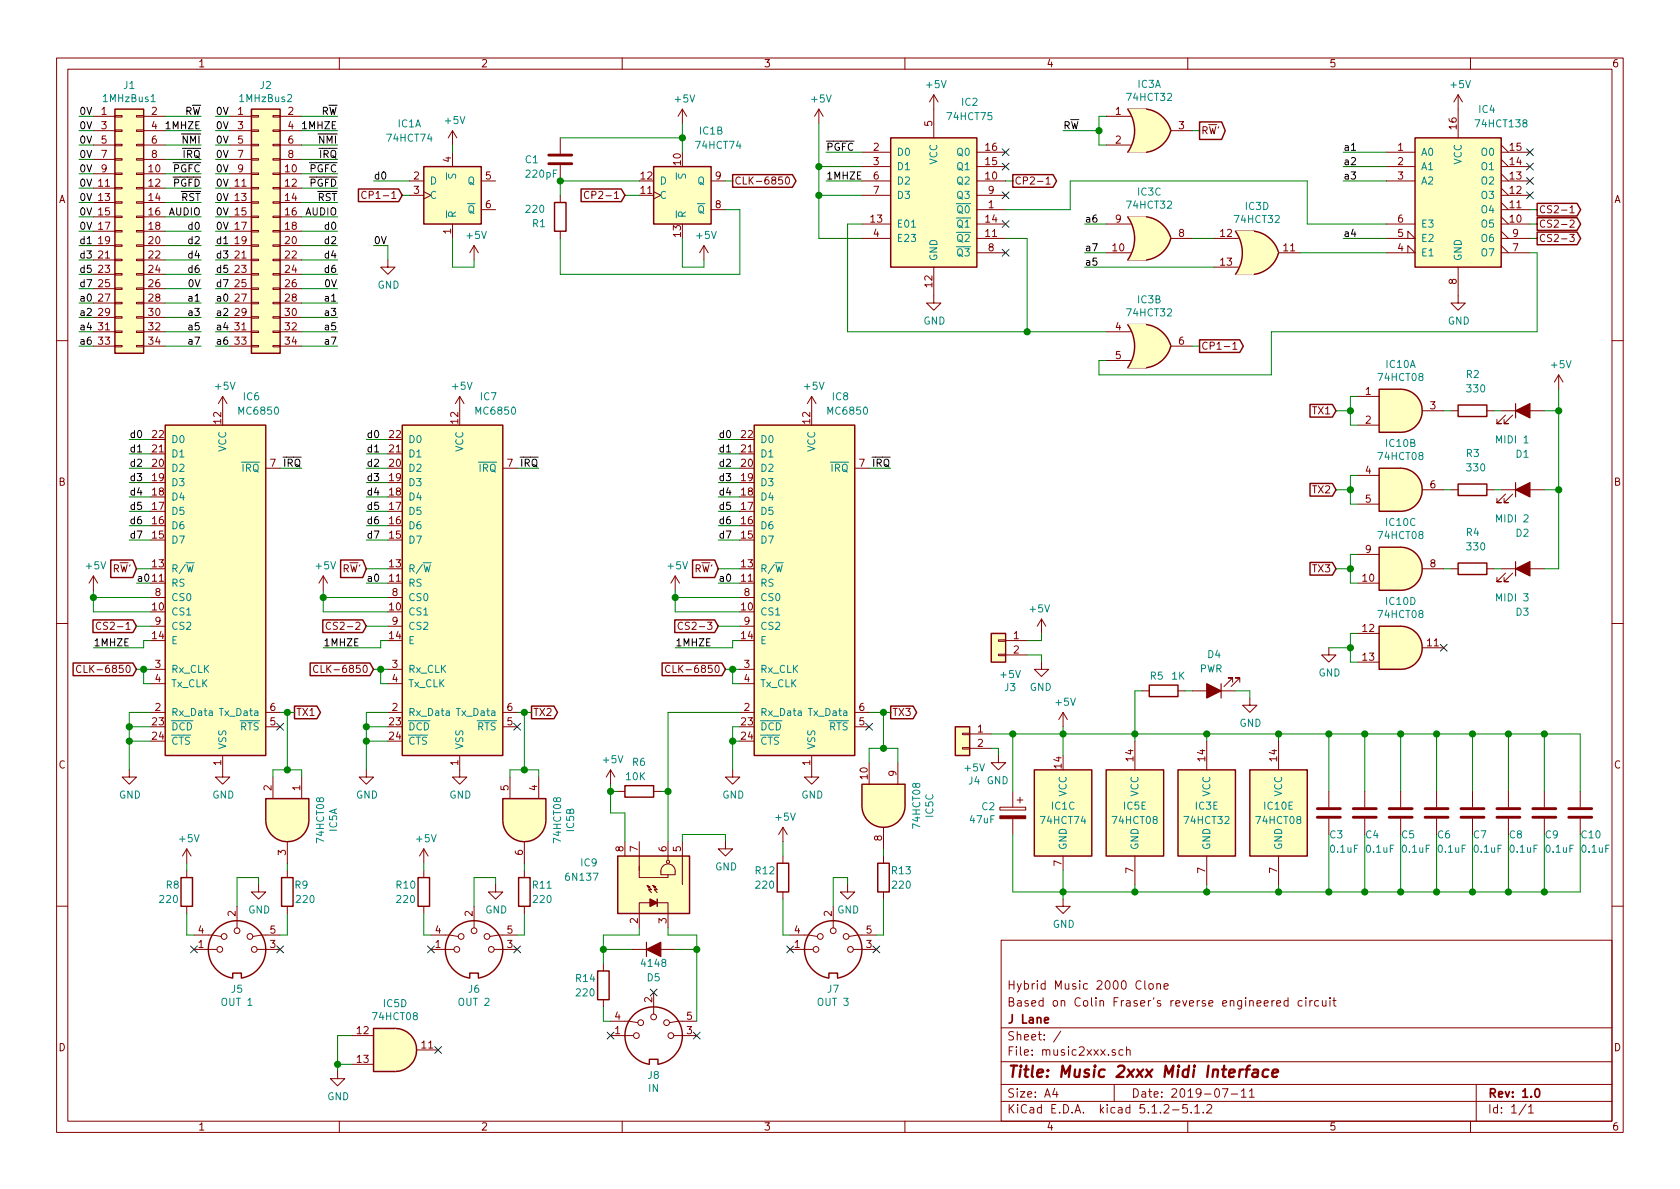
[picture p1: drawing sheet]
<svg xmlns="http://www.w3.org/2000/svg" width="297mm" height="210mm" viewBox="0 0 297 210" stroke-linecap="round" stroke-linejoin="round" font-family="sans-serif">
<defs><g id="words">
<text font-size="2.8" fill="#840000" x="178" y="190.5">Title: Music 2xxx Midi Interface</text>
<g font-size="2.1" fill="#840000">
<text x="178" y="178">Based on Colin Fraser's reverse engineered circuit</text>
<text x="178" y="175">Hybrid Music 2000 Clone</text>
<text x="178" y="184">Sheet: /</text>
<text x="178" y="181">J Lane</text>
<text x="178" y="186.7">File: music2xxx.sch</text>
<text x="178" y="196.9">KiCad E.D.A. kicad 5.1.2-5.1.2</text>
<text x="178" y="194.1">Size: A4</text>
<text x="200" y="194.1">Date: 2019-07-11</text>
<text x="263" y="194.1">Rev: 1.0</text>
<text x="263" y="196.9">Id: 1/1</text>
</g>
<g font-size="1.8" fill="#840000">
<text x="35" y="11.9">1</text>
<text x="85" y="11.9">2</text>
<text x="135" y="11.9">3</text>
<text x="185" y="11.9">4</text>
<text x="235" y="11.9">5</text>
<text x="285" y="11.9">6</text>
<text x="17.9" y="20.3">1</text>
<text x="17.9" y="22.9">3</text>
<text x="26.8" y="20.3">2</text>
<text x="26.8" y="22.9">4</text>
<text x="42.1" y="20.3">1</text>
<text x="42.1" y="22.9">3</text>
<text x="51" y="20.3">2</text>
<text x="51" y="22.9">4</text>
<text x="164.8" y="22.3" transform="rotate(-90 164.8 22.3)">5</text>
<text x="197.3" y="20.3">1</text>
<text x="208.4" y="22.9">3</text>
<text x="212.3" y="23.7">RW'</text>
<text x="257.6" y="22.8" transform="rotate(-90 257.6 22.8)">16</text>
<text x="17.9" y="25.4">5</text>
<text x="17.9" y="27.9">7</text>
<text x="26.8" y="25.4">6</text>
<text x="26.8" y="27.9">8</text>
<text x="42.1" y="25.4">5</text>
<text x="42.1" y="27.9">7</text>
<text x="51" y="25.4">6</text>
<text x="51" y="27.9">8</text>
<text x="79.8" y="28.7" transform="rotate(-90 79.8 28.7)">4</text>
<text x="120.4" y="29.2" transform="rotate(-90 120.4 29.2)">10</text>
<text x="154.5" y="26.7">2</text>
<text x="154.5" y="29.2">3</text>
<text x="174.3" y="29.2">15</text>
<text x="174.3" y="26.7">16</text>
<text x="197.3" y="25.4">2</text>
<text x="247.2" y="26.7">1</text>
<text x="247.2" y="29.2">2</text>
<text x="267" y="29.2">14</text>
<text x="267" y="26.7">15</text>
<text x="10.4" y="35.9">A</text>
<text x="17.4" y="33">11</text>
<text x="17.4" y="35.6">13</text>
<text x="17.9" y="30.5">9</text>
<text x="26.3" y="30.5">10</text>
<text x="26.3" y="33">12</text>
<text x="26.3" y="35.6">14</text>
<text x="41.6" y="33">11</text>
<text x="41.6" y="35.6">13</text>
<text x="42.1" y="30.5">9</text>
<text x="50.5" y="30.5">10</text>
<text x="50.5" y="33">12</text>
<text x="50.5" y="35.6">14</text>
<text x="65.3" y="35.2">CP1-1</text>
<text x="73.2" y="31.7">2</text>
<text x="73.2" y="34.3">3</text>
<text x="85.9" y="31.7">5</text>
<text x="104.7" y="35.2">CP2-1</text>
<text x="113.3" y="34.3">11</text>
<text x="113.3" y="31.7">12</text>
<text x="126.5" y="31.7">9</text>
<text x="129.8" y="32.6">CLK-6850</text>
<text x="154.5" y="31.7">6</text>
<text x="154.5" y="34.3">7</text>
<text x="174.3" y="31.7">10</text>
<text x="174.8" y="34.3">9</text>
<text x="179.3" y="32.6">CP2-1</text>
<text x="247.2" y="31.7">3</text>
<text x="267" y="34.3">12</text>
<text x="267" y="31.7">13</text>
<text x="285.4" y="35.9">A</text>
<text x="17.4" y="38.1">15</text>
<text x="17.4" y="40.6">17</text>
<text x="26.3" y="38.1">16</text>
<text x="26.3" y="40.6">18</text>
<text x="41.6" y="38.1">15</text>
<text x="41.6" y="40.6">17</text>
<text x="50.5" y="38.1">16</text>
<text x="50.5" y="40.6">18</text>
<text x="79.8" y="41.4" transform="rotate(-90 79.8 41.4)">1</text>
<text x="85.9" y="36.8">6</text>
<text x="120.4" y="41.9" transform="rotate(-90 120.4 41.9)">13</text>
<text x="126.5" y="36.8">8</text>
<text x="154" y="39.4">13</text>
<text x="154.5" y="41.9">4</text>
<text x="174.3" y="41.9">11</text>
<text x="174.3" y="39.4">14</text>
<text x="174.8" y="36.8">1</text>
<text x="197.3" y="39.4">9</text>
<text x="208.4" y="41.9">8</text>
<text x="215.8" y="41.9">12</text>
<text x="247.2" y="41.9">5</text>
<text x="247.2" y="39.4">6</text>
<text x="267" y="39.4">10</text>
<text x="267" y="36.8">11</text>
<text x="267.5" y="41.9">9</text>
<text x="272" y="37.7">CS2-1</text>
<text x="272" y="40.3">CS2-2</text>
<text x="17.4" y="43.2">19</text>
<text x="17.4" y="45.7">21</text>
<text x="26.3" y="43.2">20</text>
<text x="26.3" y="45.7">22</text>
<text x="41.6" y="43.2">19</text>
<text x="41.6" y="45.7">21</text>
<text x="50.5" y="43.2">20</text>
<text x="50.5" y="45.7">22</text>
<text x="174.8" y="44.4">8</text>
<text x="196.8" y="44.4">10</text>
<text x="215.8" y="47">13</text>
<text x="227" y="44.4">11</text>
<text x="247.2" y="44.4">4</text>
<text x="267.5" y="44.4">7</text>
<text x="272" y="42.8">CS2-3</text>
<text x="17.4" y="48.3">23</text>
<text x="17.4" y="50.8">25</text>
<text x="17.4" y="53.3">27</text>
<text x="26.3" y="48.3">24</text>
<text x="26.3" y="50.8">26</text>
<text x="26.3" y="53.3">28</text>
<text x="41.6" y="48.3">23</text>
<text x="41.6" y="50.8">25</text>
<text x="41.6" y="53.3">27</text>
<text x="50.5" y="48.3">24</text>
<text x="50.5" y="50.8">26</text>
<text x="50.5" y="53.3">28</text>
<text x="164.8" y="50.7" transform="rotate(-90 164.8 50.7)">12</text>
<text x="257.6" y="50.3" transform="rotate(-90 257.6 50.3)">8</text>
<text x="17.4" y="55.9">29</text>
<text x="17.4" y="58.4">31</text>
<text x="26.3" y="55.9">30</text>
<text x="26.3" y="58.4">32</text>
<text x="41.6" y="55.9">29</text>
<text x="41.6" y="58.4">31</text>
<text x="50.5" y="55.9">30</text>
<text x="50.5" y="58.4">32</text>
<text x="197.3" y="58.4">4</text>
<text x="17.4" y="61">33</text>
<text x="26.3" y="61">34</text>
<text x="41.6" y="61">33</text>
<text x="50.5" y="61">34</text>
<text x="197.3" y="63.5">5</text>
<text x="208.4" y="61">6</text>
<text x="212.3" y="61.8">CP1-1</text>
<text x="241.5" y="69.8">1</text>
<text x="27" y="77.5">22</text>
<text x="39.1" y="74.9" transform="rotate(-90 39.1 74.9)">12</text>
<text x="68.9" y="77.5">22</text>
<text x="81" y="74.9" transform="rotate(-90 81 74.9)">12</text>
<text x="131.1" y="77.5">22</text>
<text x="143.3" y="74.9" transform="rotate(-90 143.3 74.9)">12</text>
<text x="232.2" y="73.3">TX1</text>
<text x="241.5" y="74.9">2</text>
<text x="252.9" y="72.4">3</text>
<text x="27" y="82.5">20</text>
<text x="27" y="80">21</text>
<text x="47.8" y="82.5">7</text>
<text x="68.9" y="82.5">20</text>
<text x="68.9" y="80">21</text>
<text x="89.7" y="82.5">7</text>
<text x="131.1" y="82.5">20</text>
<text x="131.1" y="80">21</text>
<text x="151.9" y="82.5">7</text>
<text x="241.5" y="83.8">4</text>
<text x="10.4" y="85.9">B</text>
<text x="27" y="87.6">18</text>
<text x="27" y="85.1">19</text>
<text x="68.9" y="87.6">18</text>
<text x="68.9" y="85.1">19</text>
<text x="131.1" y="87.6">18</text>
<text x="131.1" y="85.1">19</text>
<text x="232.2" y="87.2">TX2</text>
<text x="241.5" y="88.9">5</text>
<text x="252.9" y="86.4">6</text>
<text x="285.4" y="85.9">B</text>
<text x="27" y="95.2">15</text>
<text x="27" y="92.7">16</text>
<text x="27" y="90.2">17</text>
<text x="68.9" y="95.2">15</text>
<text x="68.9" y="92.7">16</text>
<text x="68.9" y="90.2">17</text>
<text x="131.1" y="95.2">15</text>
<text x="131.1" y="92.7">16</text>
<text x="131.1" y="90.2">17</text>
<text x="20" y="101.2">RW'</text>
<text x="27" y="100.3">13</text>
<text x="60.6" y="101.2">RW'</text>
<text x="68.9" y="100.3">13</text>
<text x="122.8" y="101.2">RW'</text>
<text x="131.1" y="100.3">13</text>
<text x="232.2" y="101.2">TX3</text>
<text x="241.5" y="97.8">9</text>
<text x="252.9" y="100.3">8</text>
<text x="27" y="107.9">10</text>
<text x="27" y="102.9">11</text>
<text x="27.5" y="105.4">8</text>
<text x="68.9" y="107.9">10</text>
<text x="68.9" y="102.9">11</text>
<text x="69.4" y="105.4">8</text>
<text x="131.1" y="107.9">10</text>
<text x="131.1" y="102.9">11</text>
<text x="131.6" y="105.4">8</text>
<text x="241" y="102.9">10</text>
<text x="18.3" y="111.4">CS2-1</text>
<text x="27" y="113">14</text>
<text x="27.5" y="110.5">9</text>
<text x="59" y="111.4">CS2-2</text>
<text x="68.9" y="113">14</text>
<text x="69.4" y="110.5">9</text>
<text x="121.2" y="111.4">CS2-3</text>
<text x="131.1" y="113">14</text>
<text x="131.6" y="110.5">9</text>
<text x="179.2" y="113">1</text>
<text x="241" y="111.8">12</text>
<text x="15.2" y="119">CLK-6850</text>
<text x="27.5" y="118.1">3</text>
<text x="57.1" y="119">CLK-6850</text>
<text x="69.4" y="118.1">3</text>
<text x="119.3" y="119">CLK-6850</text>
<text x="131.6" y="118.1">3</text>
<text x="179.2" y="115.6">2</text>
<text x="241" y="116.8">13</text>
<text x="252.4" y="114.3">11</text>
<text x="27.5" y="125.7">2</text>
<text x="27.5" y="120.6">4</text>
<text x="47.8" y="125.7">6</text>
<text x="69.4" y="125.7">2</text>
<text x="69.4" y="120.6">4</text>
<text x="89.7" y="125.7">6</text>
<text x="131.6" y="125.7">2</text>
<text x="131.6" y="120.6">4</text>
<text x="151.9" y="125.7">6</text>
<text x="27" y="128.3">23</text>
<text x="27" y="130.8">24</text>
<text x="47.8" y="128.3">5</text>
<text x="52.3" y="126.6">TX1</text>
<text x="68.9" y="128.3">23</text>
<text x="68.9" y="130.8">24</text>
<text x="89.7" y="128.3">5</text>
<text x="94.2" y="126.6">TX2</text>
<text x="131.1" y="128.3">23</text>
<text x="131.1" y="130.8">24</text>
<text x="151.9" y="128.3">5</text>
<text x="157.7" y="126.6">TX3</text>
<text x="172.9" y="129.5">1</text>
<text x="10.4" y="135.9">C</text>
<text x="39.1" y="135.4" transform="rotate(-90 39.1 135.4)">1</text>
<text x="81" y="135.4" transform="rotate(-90 81 135.4)">1</text>
<text x="143.3" y="135.4" transform="rotate(-90 143.3 135.4)">1</text>
<text x="153.4" y="137.7" transform="rotate(-90 153.4 137.7)">10</text>
<text x="158.5" y="137.3" transform="rotate(-90 158.5 137.3)">9</text>
<text x="172.9" y="132.1">2</text>
<text x="187.7" y="135.8" transform="rotate(-90 187.7 135.8)">14</text>
<text x="200.4" y="134.6" transform="rotate(-90 200.4 134.6)">14</text>
<text x="213.1" y="134.6" transform="rotate(-90 213.1 134.6)">14</text>
<text x="225.8" y="134.6" transform="rotate(-90 225.8 134.6)">14</text>
<text x="285.4" y="135.9">C</text>
<text x="48" y="139.8" transform="rotate(-90 48 139.8)">2</text>
<text x="53.1" y="139.8" transform="rotate(-90 53.1 139.8)">1</text>
<text x="89.9" y="139.8" transform="rotate(-90 89.9 139.8)">5</text>
<text x="95" y="139.8" transform="rotate(-90 95 139.8)">4</text>
<text x="156" y="148.7" transform="rotate(-90 156 148.7)">8</text>
<text x="50.5" y="151.2" transform="rotate(-90 50.5 151.2)">3</text>
<text x="92.5" y="151.2" transform="rotate(-90 92.5 151.2)">6</text>
<text x="110.2" y="150.6" transform="rotate(-90 110.2 150.6)">8</text>
<text x="112.8" y="150.6" transform="rotate(-90 112.8 150.6)">7</text>
<text x="117.9" y="150.6" transform="rotate(-90 117.9 150.6)">6</text>
<text x="120.4" y="150.6" transform="rotate(-90 120.4 150.6)">5</text>
<text x="187.7" y="153.1" transform="rotate(-90 187.7 153.1)">7</text>
<text x="200.4" y="154.4" transform="rotate(-90 200.4 154.4)">7</text>
<text x="213.1" y="154.4" transform="rotate(-90 213.1 154.4)">7</text>
<text x="225.8" y="154.4" transform="rotate(-90 225.8 154.4)">7</text>
<text x="35.1" y="167.6">1</text>
<text x="35.1" y="165.1">4</text>
<text x="41.7" y="162" transform="rotate(-90 41.7 162)">2</text>
<text x="47.8" y="167.6">3</text>
<text x="47.8" y="165.1">5</text>
<text x="77" y="167.6">1</text>
<text x="77" y="165.1">4</text>
<text x="83.6" y="162" transform="rotate(-90 83.6 162)">2</text>
<text x="89.7" y="167.6">3</text>
<text x="89.7" y="165.1">5</text>
<text x="112.8" y="163.3" transform="rotate(-90 112.8 163.3)">2</text>
<text x="117.9" y="163.3" transform="rotate(-90 117.9 163.3)">3</text>
<text x="140.5" y="167.6">1</text>
<text x="140.5" y="165.1">4</text>
<text x="147.1" y="162" transform="rotate(-90 147.1 162)">2</text>
<text x="153.2" y="167.6">3</text>
<text x="153.2" y="165.1">5</text>
<text x="115.3" y="177.3" transform="rotate(-90 115.3 177.3)">2</text>
<text x="10.4" y="185.9">D</text>
<text x="63.2" y="182.9">12</text>
<text x="74.6" y="185.4">11</text>
<text x="108.7" y="182.9">1</text>
<text x="108.7" y="180.3">4</text>
<text x="121.4" y="182.9">3</text>
<text x="121.4" y="180.3">5</text>
<text x="285.4" y="185.9">D</text>
<text x="63.2" y="188">13</text>
<text x="35" y="199.9">1</text>
<text x="85" y="199.9">2</text>
<text x="135" y="199.9">3</text>
<text x="185" y="199.9">4</text>
<text x="235" y="199.9">5</text>
<text x="285" y="199.9">6</text>
</g>
<g font-size="1.8" fill="#008484">
<text x="21.9" y="15.7">J1</text>
<text x="46" y="15.7">J2</text>
<text x="163.9" y="15.6">+5V</text>
<text x="199.4" y="17.9">74HCT32</text>
<text x="201.2" y="15.5">IC3A</text>
<text x="256.6" y="15.6">+5V</text>
<text x="18.4" y="18.1">1MHzBus1</text>
<text x="42.5" y="18.1">1MHzBus2</text>
<text x="70.4" y="22.5">IC1A</text>
<text x="78.8" y="21.9">+5V</text>
<text x="119.4" y="18.1">+5V</text>
<text x="123.7" y="23.8">IC1B</text>
<text x="143.6" y="18.1">+5V</text>
<text x="167.7" y="21.3">74HCT75</text>
<text x="170.1" y="18.7">IC2</text>
<text x="261.2" y="22.5">74HCT138</text>
<text x="261.5" y="20">IC4</text>
<text x="68.6" y="25.1">74HCT74</text>
<text x="92.9" y="28.9">C1</text>
<text x="123.2" y="26.3">74HCT74</text>
<text x="158.5" y="27.6">D0</text>
<text x="165.7" y="29.1" transform="rotate(-90 165.7 29.1)">VCC</text>
<text x="169.3" y="27.6">Q0</text>
<text x="251.2" y="27.6">A0</text>
<text x="258.4" y="29.1" transform="rotate(-90 258.4 29.1)">VCC</text>
<text x="262.1" y="27.6">O0</text>
<text x="75.9" y="32.6">D</text>
<text x="75.9" y="35.2">C</text>
<text x="80.6" y="31.6" transform="rotate(-90 80.6 31.6)">S</text>
<text x="82.7" y="32.6">Q</text>
<text x="93.2" y="31.4">220pF</text>
<text x="116.6" y="35.2">C</text>
<text x="116.6" y="32.6">D</text>
<text x="121.3" y="31.6" transform="rotate(-90 121.3 31.6)">S</text>
<text x="123.3" y="32.6">Q</text>
<text x="158.5" y="30.1">D1</text>
<text x="158.5" y="32.6">D2</text>
<text x="158.5" y="35.2">D3</text>
<text x="169.3" y="32.6">Q2</text>
<text x="169.3" y="30.1">Q1</text>
<text x="169.3" y="35.2">Q3</text>
<text x="201.2" y="34.6">IC3C</text>
<text x="251.2" y="30.1">A1</text>
<text x="251.2" y="32.6">A2</text>
<text x="262.1" y="35.2">O3</text>
<text x="262.1" y="32.6">O2</text>
<text x="262.1" y="30.1">O1</text>
<text x="80.6" y="38.6" transform="rotate(-90 80.6 38.6)">R</text>
<text x="82.7" y="37.7">Q</text>
<text x="93.1" y="37.6">220</text>
<text x="94.2" y="40.2">R1</text>
<text x="121.3" y="38.6" transform="rotate(-90 121.3 38.6)">R</text>
<text x="123.3" y="37.7">Q</text>
<text x="158.5" y="40.3">E01</text>
<text x="169.3" y="37.7">Q0</text>
<text x="169.3" y="40.3">Q1</text>
<text x="199.4" y="36.9">74HCT32</text>
<text x="218.5" y="39.4">74HCT32</text>
<text x="220.2" y="37.1">IC3D</text>
<text x="251.2" y="40.3">E3</text>
<text x="262.1" y="40.3">O5</text>
<text x="262.1" y="37.7">O4</text>
<text x="82.6" y="42.3">+5V</text>
<text x="123.2" y="42.3">+5V</text>
<text x="158.5" y="42.8">E23</text>
<text x="165.7" y="46.2" transform="rotate(-90 165.7 46.2)">GND</text>
<text x="169.3" y="42.8">Q2</text>
<text x="169.3" y="45.3">Q3</text>
<text x="251.2" y="45.3">E1</text>
<text x="251.2" y="42.8">E2</text>
<text x="258.4" y="46.2" transform="rotate(-90 258.4 46.2)">GND</text>
<text x="262.1" y="45.3">O7</text>
<text x="262.1" y="42.8">O6</text>
<text x="66.8" y="51">GND</text>
<text x="201.2" y="53.6">IC3B</text>
<text x="163.3" y="57.4">GND</text>
<text x="199.4" y="56">74HCT32</text>
<text x="256" y="57.4">GND</text>
<text x="245.2" y="65.1">IC10A</text>
<text x="274.4" y="65.1">+5V</text>
<text x="38.2" y="68.9">+5V</text>
<text x="43.1" y="70.8">IC6</text>
<text x="80.1" y="68.9">+5V</text>
<text x="85" y="70.8">IC7</text>
<text x="142.3" y="68.9">+5V</text>
<text x="147.2" y="70.8">IC8</text>
<text x="243.9" y="67.4">74HCT08</text>
<text x="259.3" y="66.8">R2</text>
<text x="259.5" y="69.4">330</text>
<text x="42.4" y="73.3">MC6850</text>
<text x="84.3" y="73.3">MC6850</text>
<text x="146.5" y="73.3">MC6850</text>
<text x="30.2" y="83.4">D2</text>
<text x="30.2" y="80.9">D1</text>
<text x="30.2" y="78.4">D0</text>
<text x="40" y="79.9" transform="rotate(-90 40 79.9)">VCC</text>
<text x="42.8" y="83.4">IRQ</text>
<text x="72.1" y="83.4">D2</text>
<text x="72.1" y="80.9">D1</text>
<text x="72.1" y="78.4">D0</text>
<text x="81.9" y="79.9" transform="rotate(-90 81.9 79.9)">VCC</text>
<text x="84.7" y="83.4">IRQ</text>
<text x="134.4" y="83.4">D2</text>
<text x="134.4" y="80.9">D1</text>
<text x="134.4" y="78.4">D0</text>
<text x="144.1" y="79.9" transform="rotate(-90 144.1 79.9)">VCC</text>
<text x="147" y="83.4">IRQ</text>
<text x="243.9" y="81.4">74HCT08</text>
<text x="245.2" y="79">IC10B</text>
<text x="259.3" y="80.8">R3</text>
<text x="259.5" y="83.4">330</text>
<text x="264.8" y="78.4">MIDI 1</text>
<text x="268.1" y="80.9">D1</text>
<text x="30.2" y="88.5">D4</text>
<text x="30.2" y="86">D3</text>
<text x="72.1" y="88.5">D4</text>
<text x="72.1" y="86">D3</text>
<text x="134.4" y="88.5">D4</text>
<text x="134.4" y="86">D3</text>
<text x="30.2" y="93.6">D6</text>
<text x="30.2" y="91.1">D5</text>
<text x="72.1" y="93.6">D6</text>
<text x="72.1" y="91.1">D5</text>
<text x="134.4" y="93.6">D6</text>
<text x="134.4" y="91.1">D5</text>
<text x="243.9" y="95.3">74HCT08</text>
<text x="245.2" y="93">IC10C</text>
<text x="259.3" y="94.8">R4</text>
<text x="264.8" y="92.4">MIDI 2</text>
<text x="268.1" y="94.9">D2</text>
<text x="15.3" y="100.7">+5V</text>
<text x="30.2" y="101.2">R/W</text>
<text x="30.2" y="96.1">D7</text>
<text x="55.9" y="100.7">+5V</text>
<text x="72.1" y="101.2">R/W</text>
<text x="72.1" y="96.1">D7</text>
<text x="118.2" y="100.7">+5V</text>
<text x="134.4" y="101.2">R/W</text>
<text x="134.4" y="96.1">D7</text>
<text x="259.5" y="97.3">330</text>
<text x="30.2" y="103.8">RS</text>
<text x="30.2" y="106.3">CS0</text>
<text x="72.1" y="103.8">RS</text>
<text x="72.1" y="106.3">CS0</text>
<text x="134.4" y="103.8">RS</text>
<text x="134.4" y="106.3">CS0</text>
<text x="245.2" y="107">IC10D</text>
<text x="264.8" y="106.3">MIDI 3</text>
<text x="30.2" y="108.8">CS1</text>
<text x="30.2" y="113.9">E</text>
<text x="30.2" y="111.4">CS2</text>
<text x="72.1" y="108.8">CS1</text>
<text x="72.1" y="113.9">E</text>
<text x="72.1" y="111.4">CS2</text>
<text x="134.4" y="108.8">CS1</text>
<text x="134.4" y="113.9">E</text>
<text x="134.4" y="111.4">CS2</text>
<text x="182.2" y="108.3">+5V</text>
<text x="243.9" y="109.3">74HCT08</text>
<text x="268.1" y="108.9">D3</text>
<text x="30.2" y="119">Rx_CLK</text>
<text x="72.1" y="119">Rx_CLK</text>
<text x="134.4" y="119">Rx_CLK</text>
<text x="177" y="119.9">+5V</text>
<text x="212.1" y="118.9">PWR</text>
<text x="213.6" y="116.4">D4</text>
<text x="233.1" y="119.6">GND</text>
<text x="30.2" y="121.5">Tx_CLK</text>
<text x="72.1" y="121.5">Tx_CLK</text>
<text x="134.4" y="121.5">Tx_CLK</text>
<text x="177.6" y="122.2">J3</text>
<text x="182.1" y="122.2">GND</text>
<text x="186.7" y="124.8">+5V</text>
<text x="203.4" y="120.2">R5</text>
<text x="207.2" y="120.2">1K</text>
<text x="30.2" y="126.6">Rx_Data</text>
<text x="30.2" y="129.2">DCD</text>
<text x="30.2" y="131.7">CTS</text>
<text x="39.1" y="126.6">Tx_Data</text>
<text x="42.4" y="129.2">RTS</text>
<text x="72.1" y="126.6">Rx_Data</text>
<text x="72.1" y="129.2">DCD</text>
<text x="72.1" y="131.7">CTS</text>
<text x="81" y="126.6">Tx_Data</text>
<text x="84.4" y="129.2">RTS</text>
<text x="134.4" y="126.6">Rx_Data</text>
<text x="134.4" y="129.2">DCD</text>
<text x="134.4" y="131.7">CTS</text>
<text x="143.2" y="126.6">Tx_Data</text>
<text x="146.6" y="129.2">RTS</text>
<text x="219.2" y="128.5">GND</text>
<text x="40" y="132.6" transform="rotate(-90 40 132.6)">VSS</text>
<text x="81.9" y="132.6" transform="rotate(-90 81.9 132.6)">VSS</text>
<text x="106.7" y="135">+5V</text>
<text x="110.7" y="138">10K</text>
<text x="111.9" y="135.4">R6</text>
<text x="144.1" y="132.6" transform="rotate(-90 144.1 132.6)">VSS</text>
<text x="170.7" y="136.4">+5V</text>
<text x="21" y="141.2">GND</text>
<text x="37.5" y="141.2">GND</text>
<text x="62.9" y="141.2">GND</text>
<text x="79.5" y="141.2">GND</text>
<text x="127.7" y="141.2">GND</text>
<text x="141.7" y="141.2">GND</text>
<text x="171.3" y="138.7">J4</text>
<text x="173.6" y="143.3">C2</text>
<text x="174.4" y="138.7">GND</text>
<text x="186" y="143.2">IC1C</text>
<text x="188.6" y="140.9" transform="rotate(-90 188.6 140.9)">VCC</text>
<text x="198.7" y="143.2">IC5E</text>
<text x="201.3" y="140.9" transform="rotate(-90 201.3 140.9)">VCC</text>
<text x="211.4" y="143.2">IC3E</text>
<text x="214" y="140.9" transform="rotate(-90 214 140.9)">VCC</text>
<text x="223.6" y="143.2">IC10E</text>
<text x="226.7" y="140.9" transform="rotate(-90 226.7 140.9)">VCC</text>
<text x="31.8" y="148.9">+5V</text>
<text x="57.3" y="148.8" transform="rotate(-90 57.3 148.8)">74HCT08</text>
<text x="59.6" y="147" transform="rotate(-90 59.6 147)">IC5A</text>
<text x="73.7" y="148.9">+5V</text>
<text x="99.2" y="148.8" transform="rotate(-90 99.2 148.8)">74HCT08</text>
<text x="101.5" y="147" transform="rotate(-90 101.5 147)">IC5B</text>
<text x="137.2" y="145.1">+5V</text>
<text x="162.7" y="146.3" transform="rotate(-90 162.7 146.3)">74HCT08</text>
<text x="165" y="144.5" transform="rotate(-90 165 144.5)">IC5C</text>
<text x="171.6" y="145.6">47uF</text>
<text x="184.2" y="145.7">74HCT74</text>
<text x="196.9" y="145.7">74HCT08</text>
<text x="209.6" y="145.7">74HCT32</text>
<text x="222.3" y="145.7">74HCT08</text>
<text x="235.2" y="148.3">C3</text>
<text x="241.5" y="148.3">C4</text>
<text x="247.9" y="148.3">C5</text>
<text x="254.2" y="148.3">C6</text>
<text x="260.6" y="148.3">C7</text>
<text x="266.9" y="148.3">C8</text>
<text x="273.3" y="148.3">C9</text>
<text x="279.7" y="148.3">C10</text>
<text x="100.3" y="155.7">6N137</text>
<text x="102.7" y="153.2">IC9</text>
<text x="126.4" y="153.9">GND</text>
<text x="133.6" y="154.6">R12</text>
<text x="157.7" y="154.6">R13</text>
<text x="188.6" y="150.4" transform="rotate(-90 188.6 150.4)">GND</text>
<text x="201.3" y="150.4" transform="rotate(-90 201.3 150.4)">GND</text>
<text x="214" y="150.4" transform="rotate(-90 214 150.4)">GND</text>
<text x="226.7" y="150.4" transform="rotate(-90 226.7 150.4)">GND</text>
<text x="235.3" y="150.8">0.1uF</text>
<text x="241.7" y="150.8">0.1uF</text>
<text x="248" y="150.8">0.1uF</text>
<text x="254.4" y="150.8">0.1uF</text>
<text x="260.7" y="150.8">0.1uF</text>
<text x="267.1" y="150.8">0.1uF</text>
<text x="273.4" y="150.8">0.1uF</text>
<text x="279.8" y="150.8">0.1uF</text>
<text x="28.3" y="159.7">220</text>
<text x="29.4" y="157.1">R8</text>
<text x="43.9" y="161.5">GND</text>
<text x="52.2" y="157.1">R9</text>
<text x="52.5" y="159.7">220</text>
<text x="70.1" y="157.1">R10</text>
<text x="70.3" y="159.7">220</text>
<text x="85.8" y="161.5">GND</text>
<text x="94.2" y="157.1">R11</text>
<text x="94.4" y="159.7">220</text>
<text x="133.8" y="157.1">220</text>
<text x="148" y="161.5">GND</text>
<text x="157.9" y="157.1">220</text>
<text x="186.1" y="164.1">GND</text>
<text x="101.9" y="173.7">R14</text>
<text x="113.6" y="171">4148</text>
<text x="114.5" y="173.5">D5</text>
<text x="39.3" y="177.9">OUT 1</text>
<text x="40.9" y="175.6">J5</text>
<text x="67.8" y="178.1">IC5D</text>
<text x="81.2" y="177.9">OUT 2</text>
<text x="82.9" y="175.6">J6</text>
<text x="102" y="176.2">220</text>
<text x="144.7" y="177.9">OUT 3</text>
<text x="146.4" y="175.6">J7</text>
<text x="66.1" y="180.4">74HCT08</text>
<text x="114.6" y="190.8">J8</text>
<text x="57.9" y="194.6">GND</text>
<text x="114.7" y="193.1">IN</text>
</g>
<g font-size="1.8" fill="#008400">
<text x="14" y="22.9">0V</text>
<text x="14" y="20.3">0V</text>
<text x="38.1" y="22.9">0V</text>
<text x="38.1" y="20.3">0V</text>
<text x="14" y="27.9">0V</text>
<text x="14" y="25.4">0V</text>
<text x="38.1" y="27.9">0V</text>
<text x="38.1" y="25.4">0V</text>
<text x="14" y="35.6">0V</text>
<text x="14" y="33">0V</text>
<text x="14" y="30.5">0V</text>
<text x="38.1" y="35.6">0V</text>
<text x="38.1" y="33">0V</text>
<text x="38.1" y="30.5">0V</text>
<text x="14" y="40.6">0V</text>
<text x="14" y="38.1">0V</text>
<text x="38.1" y="40.6">0V</text>
<text x="38.1" y="38.1">0V</text>
<text x="66" y="43.2">0V</text>
</g>
<g font-size="1.8">
<text x="29.6" y="22.9">1MHZE</text>
<text x="32.6" y="20.3">RW</text>
<text x="53.7" y="22.9">1MHZE</text>
<text x="56.7" y="20.3">RW</text>
<text x="188" y="22.9">RW</text>
<text x="32.3" y="25.4">NMI</text>
<text x="32.4" y="27.9">IRQ</text>
<text x="56.4" y="25.4">NMI</text>
<text x="56.5" y="27.9">IRQ</text>
<text x="146" y="26.7">PGFC</text>
<text x="237.5" y="29.2">a2</text>
<text x="237.5" y="26.7">a1</text>
<text x="30.7" y="33">PGFD</text>
<text x="30.7" y="30.5">PGFC</text>
<text x="32" y="35.6">RST</text>
<text x="54.8" y="33">PGFD</text>
<text x="54.8" y="30.5">PGFC</text>
<text x="56.2" y="35.6">RST</text>
<text x="66" y="31.7">d0</text>
<text x="146" y="31.7">1MHZE</text>
<text x="237.5" y="31.7">a3</text>
<text x="29.9" y="38.1">AUDIO</text>
<text x="33.5" y="40.6">d0</text>
<text x="54" y="38.1">AUDIO</text>
<text x="57.6" y="40.6">d0</text>
<text x="191.8" y="39.4">a6</text>
<text x="237.5" y="41.9">a4</text>
<text x="14" y="45.7">d3</text>
<text x="14" y="43.2">d1</text>
<text x="33.5" y="45.7">d4</text>
<text x="33.5" y="43.2">d2</text>
<text x="38.1" y="45.7">d3</text>
<text x="38.1" y="43.2">d1</text>
<text x="57.6" y="45.7">d4</text>
<text x="57.6" y="43.2">d2</text>
<text x="191.8" y="44.4">a7</text>
<text x="191.8" y="47">a5</text>
<text x="14" y="53.3">a0</text>
<text x="14" y="50.8">d7</text>
<text x="14" y="48.3">d5</text>
<text x="33.4" y="50.8">0V</text>
<text x="33.5" y="48.3">d6</text>
<text x="33.6" y="53.3">a1</text>
<text x="38.1" y="53.3">a0</text>
<text x="38.1" y="50.8">d7</text>
<text x="38.1" y="48.3">d5</text>
<text x="57.5" y="50.8">0V</text>
<text x="57.6" y="48.3">d6</text>
<text x="57.7" y="53.3">a1</text>
<text x="14" y="58.4">a4</text>
<text x="14" y="55.9">a2</text>
<text x="33.6" y="58.4">a5</text>
<text x="33.6" y="55.9">a3</text>
<text x="38.1" y="58.4">a4</text>
<text x="38.1" y="55.9">a2</text>
<text x="57.7" y="58.4">a5</text>
<text x="57.7" y="55.9">a3</text>
<text x="14" y="61">a6</text>
<text x="33.6" y="61">a7</text>
<text x="38.1" y="61">a6</text>
<text x="57.7" y="61">a7</text>
<text x="22.9" y="77.5">d0</text>
<text x="64.8" y="77.5">d0</text>
<text x="127" y="77.5">d0</text>
<text x="22.9" y="80">d1</text>
<text x="22.9" y="82.5">d2</text>
<text x="50.2" y="82.5">IRQ</text>
<text x="64.8" y="80">d1</text>
<text x="64.8" y="82.5">d2</text>
<text x="92.1" y="82.5">IRQ</text>
<text x="127" y="80">d1</text>
<text x="127" y="82.5">d2</text>
<text x="154.3" y="82.5">IRQ</text>
<text x="22.9" y="85.1">d3</text>
<text x="22.9" y="87.6">d4</text>
<text x="64.8" y="85.1">d3</text>
<text x="64.8" y="87.6">d4</text>
<text x="127" y="85.1">d3</text>
<text x="127" y="87.6">d4</text>
<text x="22.9" y="90.2">d5</text>
<text x="22.9" y="92.7">d6</text>
<text x="22.9" y="95.2">d7</text>
<text x="64.8" y="90.2">d5</text>
<text x="64.8" y="92.7">d6</text>
<text x="64.8" y="95.2">d7</text>
<text x="127" y="90.2">d5</text>
<text x="127" y="92.7">d6</text>
<text x="127" y="95.2">d7</text>
<text x="24.1" y="102.9">a0</text>
<text x="64.8" y="102.9">a0</text>
<text x="127" y="102.9">a0</text>
<text x="16.5" y="114.3">1MHZE</text>
<text x="57.1" y="114.3">1MHZE</text>
<text x="119.4" y="114.3">1MHZE</text>
</g>
</g></defs>
<g fill="none" stroke="#840000" stroke-width=".18">
<path d="M10 10.3h277v189.9h-277zM12 12.2h273v186.1h-273zM60 10.3v1.9M110 10.3v1.9M120.6 19.3l-.7 1.3M120.6 19.3v2.5M120.6 19.3l.8 1.3M144.8 19.3l-.8 1.3M144.8 19.3v2.5M144.8 19.3l.7 1.3M160 10.3v1.9M165.1 16.8v7.6"/>
<path d="M165.1 16.8l-.8 1.2M165.1 16.8l.8 1.2M210 10.3v1.9M257.8 16.8v7.6M257.8 16.8l-.8 1.2M257.8 16.8l.8 1.2M260 10.3v1.9M16.5 20.6h3.8M16.5 30.7h3.8M16.5 33.3h3.8M16.5 35.8h3.8M16.5 38.3h3.8"/>
<path d="M16.5 23.1h3.8M16.5 25.6h3.8M16.5 28.2h3.8M20.3 38.2h1.3v.3h-1.3zM20.3 35.7h1.3v.2h-1.3zM20.3 33.1h1.3v.3h-1.3zM20.3 30.6h1.3v.3h-1.3zM20.3 28.1h1.3v.2h-1.3zM20.3 25.5h1.3v.3h-1.3zM20.3 23h1.3v.2h-1.3zM20.3 20.4h1.3v.3h-1.3zM24.1 38.2h1.3v.3h-1.3z"/>
<path d="M24.1 35.7h1.3v.2h-1.3zM24.1 33.1h1.3v.3h-1.3zM24.1 30.6h1.3v.3h-1.3zM24.1 28.1h1.3v.2h-1.3zM24.1 25.5h1.3v.3h-1.3zM24.1 23h1.3v.2h-1.3zM24.1 20.4h1.3v.3h-1.3zM25.4 20.6h3.8M25.4 30.7h3.8M25.4 33.3h3.8M25.4 35.8h3.8M25.4 38.3h3.8"/>
<path d="M25.4 23.1h3.8M25.4 25.6h3.8M25.4 28.2h3.8M40.6 20.6h3.8M40.6 30.7h3.8M40.6 33.3h3.8M40.6 35.8h3.8M40.6 38.3h3.8M40.6 23.1h3.8M40.6 25.6h3.8M40.6 28.2h3.8M44.4 38.2h1.3v.3h-1.3z"/>
<path d="M44.4 35.7h1.3v.2h-1.3zM44.4 33.1h1.3v.3h-1.3zM44.4 30.6h1.3v.3h-1.3zM44.4 28.1h1.3v.2h-1.3zM44.4 25.5h1.3v.3h-1.3zM44.4 23h1.3v.2h-1.3zM44.4 20.4h1.3v.3h-1.3zM48.3 38.2h1.2v.3h-1.2zM48.3 35.7h1.2v.2h-1.2zM48.3 33.1h1.2v.3h-1.2zM48.3 30.6h1.2v.3h-1.2zM48.3 28.1h1.2v.2h-1.2z"/>
<path d="M48.3 25.5h1.2v.3h-1.2zM48.3 23h1.2v.2h-1.2zM48.3 20.4h1.2v.3h-1.2zM49.5 20.6h3.8M49.5 30.7h3.8M49.5 33.3h3.8M49.5 35.8h3.8M49.5 38.3h3.8M49.5 23.1h3.8M49.5 25.6h3.8M49.5 28.2h3.8M64.7 34a.6 .6 0 0 0-.8 .4 .6 .6 0 0 0 .6 .7l.2-.1"/>
<path d="M72.4 32h2.5M72.4 34.5h2.5M74.9 33.9l1.3 .6-1.3 .7M80 23.1v2.5M80 26.9v2.6M80 39.6v2.6M80 23.1l-.8 1.3M80 23.1l.8 1.3M85.1 32h2.5M85.1 37.1h2.5M99.1 24.4v2.8M99.1 29.2v2.8"/>
<path d="M99.1 34.5v1.3M104.1 34a.6 .6 0 0 0-.8 .4 .6 .6 0 0 0 .6 .7l.2-.1M115.6 33.9l1.2 .6-1.2 .7M125.7 32h2.6M125.7 37.1h2.6M138.3 31.3h-.6v.6l.1-.1 .5 .1v.5l-.1 .2-.5-.2M139 31.4l.2-.1a.67 .67 0 0 1 .4 .6 .67 .67 0 0 1-.4 .7l-.3-.5zM152.4 32h5.1M152.4 34.5h5.1M152.4 39.6h5.1M152.4 29.5h5.1M152.4 26.9h5.1"/>
<path d="M172.7 32h5.1M172.7 34.5h5.1M172.7 37.1h5.1M172.7 39.6h5.1M172.7 29.5h5.1M172.7 26.9h5.1M185 31.6l.3-.3v1.3M185 32.6h.7M195.6 20.6h4.3M195.6 25.6h4.3M195.6 39.6h4.3M207 23.1h3.8"/>
<path d="M245.1 32h5.1M245.1 39.6h5.1M245.1 29.5h5.1M245.1 26.9h5.1M265.4 32h5.1M265.4 34.5h5.1M265.4 37.1h5.1M265.4 39.6h5.1M265.4 29.5h5.1M265.4 26.9h5.1M265.4 38.3l1.3 1.3M265.4 35.8l1.3 1.3"/>
<path d="M265.4 33.3l1.3 1.2M265.4 30.7l1.3 1.3M265.4 28.2l1.3 1.3M265.4 25.6l1.3 1.3M277.6 36.7l.4-.3v1.2M277.6 39l.5-.1 .2 .4-.8 .9h.8M277.6 37.6h.7M16.5 40.9h3.8M16.5 43.4h3.8M16.5 46h3.8M16.5 48.5h3.8M16.5 51h3.8"/>
<path d="M16.5 53.6h3.8M16.5 56.1h3.8M16.5 58.7h3.8M20.3 58.5h1.3v.3h-1.3zM20.3 56h1.3v.3h-1.3zM20.3 53.5h1.3v.2h-1.3zM20.3 50.9h1.3v.3h-1.3zM20.3 48.4h1.3v.2h-1.3zM20.3 45.8h1.3v.3h-1.3zM20.3 43.3h1.3v.3h-1.3zM20.3 40.8h1.3v.2h-1.3zM24.1 58.5h1.3v.3h-1.3z"/>
<path d="M24.1 56h1.3v.3h-1.3zM24.1 53.5h1.3v.2h-1.3zM24.1 50.9h1.3v.3h-1.3zM24.1 48.4h1.3v.2h-1.3zM24.1 45.8h1.3v.3h-1.3zM24.1 43.3h1.3v.3h-1.3zM24.1 40.8h1.3v.2h-1.3zM25.4 40.9h3.8M25.4 43.4h3.8M25.4 46h3.8M25.4 48.5h3.8M25.4 51h3.8"/>
<path d="M25.4 53.6h3.8M25.4 56.1h3.8M25.4 58.7h3.8M40.6 40.9h3.8M40.6 43.4h3.8M40.6 46h3.8M40.6 48.5h3.8M40.6 51h3.8M40.6 53.6h3.8M40.6 56.1h3.8M40.6 58.7h3.8M44.4 58.5h1.3v.3h-1.3z"/>
<path d="M44.4 56h1.3v.3h-1.3zM44.4 53.5h1.3v.2h-1.3zM44.4 50.9h1.3v.3h-1.3zM44.4 48.4h1.3v.2h-1.3zM44.4 45.8h1.3v.3h-1.3zM44.4 43.3h1.3v.3h-1.3zM44.4 40.8h1.3v.2h-1.3zM48.3 58.5h1.2v.3h-1.2zM48.3 56h1.2v.3h-1.2zM48.3 53.5h1.2v.2h-1.2zM48.3 50.9h1.2v.3h-1.2zM48.3 48.4h1.2v.2h-1.2z"/>
<path d="M48.3 45.8h1.2v.3h-1.2zM48.3 43.3h1.2v.3h-1.2zM48.3 40.8h1.2v.2h-1.2zM49.5 40.9h3.8M49.5 43.4h3.8M49.5 46h3.8M49.5 48.5h3.8M49.5 51h3.8M49.5 53.6h3.8M49.5 56.1h3.8M49.5 58.7h3.8M68.6 46v1.2h1.2l-1.2 1.3-1.3-1.3h1.3"/>
<path d="M83.8 43.4l-.7 1.3M83.8 43.4v2.6M83.8 43.4l.8 1.3M99.1 40.9v1.3M124.5 43.4l-.8 1.3M124.5 43.4v2.6M124.5 43.4l.7 1.3M152.4 42.2h5.1M165.1 47.2v6.4h1.3l-1.3 1.3-1.3-1.3h1.3M172.7 42.2h5.1M172.7 44.7h5.1M195.6 58.7h4.3"/>
<path d="M195.6 44.7h4.3M207 42.2h3.8M214.6 42.2h4.3M214.6 47.2h4.3M226.1 44.7h3.8M245.1 44.7h5.1l-1.3-1.3v1.3M245.1 42.2h5.1l-1.3-1.3v1.3M257.8 47.2v6.4h1.3l-1.3 1.3-1.3-1.3h1.3M265.4 42.2h5.1M265.4 44.7h5.1M265.4 43.4l1.3 1.3M265.4 40.9l1.3 1.3"/>
<path d="M277.5 41.4h.8l-.4 .5 .4 .2v.4l-.2 .2-.6-.1M10 60.2h2M16.5 61.2h3.8M20.3 61.1h1.3v.2h-1.3zM24.1 61.1h1.3v.2h-1.3zM25.4 61.2h3.8M39.4 70.1l-.8 1.3M39.4 70.1v2.5M39.4 70.1l.7 1.3M40.6 61.2h3.8M44.4 61.1h1.3v.2h-1.3zM48.3 61.1h1.2v.2h-1.2z"/>
<path d="M49.5 61.2h3.8M81.3 70.1l-.8 1.3M81.3 70.1v2.5M81.3 70.1l.7 1.3M143.5 70.1l-.8 1.3M143.5 70.1v2.5M143.5 70.1l.8 1.3M195.6 63.7h4.3M207 61.2h3.8M218 60.9l.3-.4v1.3M218 61.8h.7M240 70.1h3.8"/>
<path d="M240 75.2h3.8M251.5 72.6h3.8M256.5 72.6h1.3M262.9 72.6h1.3M265.4 72.6h7.6M266.2 73.4l-1.5 1.5h.7h-.7v-.7M267.5 73.4l-1.6 1.5h.8h-.8v-.7M275.6 66.3l-.8 1.3M275.6 66.3v2.5M275.6 66.3l.8 1.3M285 60.2h2M47 82.8h2.5"/>
<path d="M88.9 82.8h2.5M151.1 82.8h2.6M240 98h3.8M240 84.1h3.8M240 89.1h3.8M251.5 86.6h3.8M256.5 86.6h1.3M262.9 86.6h1.3M265.4 86.6h7.6M266.2 87.4l-1.5 1.5h.7h-.7v-.8M267.5 87.4l-1.6 1.5h.8h-.8v-.8M10 110.3h2"/>
<path d="M14.3 117.8a.6 .6 0 0 0-.8 .4 .6 .6 0 0 0 .6 .7l.2-.1M16.5 101.8l-.8 1.3M16.5 101.8v2.6M16.5 101.8l.8 1.3M17.8 110.2a.6 .6 0 0 0-.8 .4 .6 .6 0 0 0 .6 .7l.2-.1M26.7 118.4h2.5M26.7 105.7h2.5M26.7 110.7h2.5M56.2 117.8a.6 .6 0 0 0-.8 .4 .6 .6 0 0 0 .6 .7l.2-.1M57.1 101.8l-.7 1.3M57.1 101.8v2.6M57.1 101.8l.8 1.3"/>
<path d="M58.4 110.2a.6 .6 0 0 0-.8 .4 .6 .6 0 0 0 .6 .7l.2-.1M68.6 118.4h2.5M68.6 105.7h2.5M68.6 110.7h2.5M118.4 117.8a.6 .6 0 0 0-.8 .4 .6 .6 0 0 0 .6 .7l.2-.1M119.4 101.8l-.8 1.3M119.4 101.8v2.6M119.4 101.8l.7 1.3M120.7 110.2a.6 .6 0 0 0-.9 .4 .6 .6 0 0 0 .6 .7l.3-.1M130.8 118.4h2.5M130.8 105.7h2.5M130.8 110.7h2.5"/>
<path d="M176.5 115.7h1.3v.2h-1.3zM176.5 113.2h1.3v.2h-1.3zM177.8 113.3h3.8M177.8 115.8h3.8M184.1 117.1v1.3h-1.2l1.2 1.2 1.3-1.2h-1.3M184.1 109.5l.8 1.2M184.1 109.5v2.5M184.1 109.5l-.7 1.2M234.9 114.5v1.3h1.3l-1.3 1.3-1.2-1.3h1.2M240 103.1h3.8M240 112h3.8M240 117.1h3.8"/>
<path d="M251.5 100.6h3.8M251.5 114.5h3.8M256.5 100.6h1.3M262.9 100.6h1.3M265.4 100.6h7.6M266.2 101.3l-1.5 1.6h.7h-.7v-.8M267.5 101.3l-1.6 1.6h.8h-.8v-.8M285 110.3h2M22.9 136.1v1.3h1.2l-1.2 1.3-1.3-1.3h1.3M26.7 126h2.5M26.7 120.9h2.5M39.4 133.6v3.8h1.2l-1.2 1.3-1.3-1.3h1.3"/>
<path d="M47 126h2.5M47 128.5h2.5M48.3 137.4v3.8M53.3 137.4v3.8M64.8 136.1v1.3h1.2l-1.2 1.3-1.3-1.3h1.3M68.6 126h2.5M68.6 120.9h2.5M81.3 133.6v3.8h1.2l-1.2 1.3-1.3-1.3h1.3M88.9 126h2.5M88.9 128.5h2.5M90.2 137.4v3.8M95.2 137.4v3.8"/>
<path d="M107.9 136.1l-.7 1.3M107.9 136.1v2.6M107.9 136.1l.8 1.3M109.2 139.9h1.3M115.6 139.9h1.2M129.5 136.1v1.3h1.3l-1.3 1.3-1.2-1.3h1.2M130.8 126h2.5M130.8 120.9h2.5M143.5 133.6v3.8h1.3l-1.3 1.3-1.3-1.3h1.3M151.1 126h2.6M151.1 128.5h2.6M153.7 134.9v3.8"/>
<path d="M158.7 134.9v3.8M170.2 132.2h1.2v.3h-1.2zM170.2 129.7h1.2v.2h-1.2zM171.4 129.8h3.9M171.4 132.3h3.9M176.5 133.6v1.3h-1.2l1.2 1.2 1.3-1.2h-1.3M179.1 139.9v2.8M188 126l-.8 1.2M188 126v2.5M188 126l.7 1.2M200.7 131.1v5M201.9 122.2h1.3"/>
<path d="M208.3 122.2h1.2M210.8 122.2h7.6M213.4 131.1v5M217.9 120.6v-.7h-.7h.7l-1.5 1.5M219.2 120.6v-.7h-.8h.8l-1.5 1.5M221 123.4v1.3h1.2l-1.2 1.3-1.3-1.3h1.3M226.1 131.1v5M234.9 139.9v2.8M241.3 139.9v2.8M247.6 139.9v2.8M254 139.9v2.8M260.3 139.9v2.8"/>
<path d="M266.7 139.9v2.8M273 139.9v2.8M279.4 139.9v2.8M33 150.1v2.5M33 153.9v1.3M33 150.1l-.7 1.3M33 150.1l.8 1.3M45.7 156.5v1.2h1.3l-1.3 1.3-1.3-1.3h1.3M50.8 148.8v3.8M50.8 153.9v1.3M74.9 150.1v2.5M74.9 153.9v1.3"/>
<path d="M74.9 150.1l-.7 1.3M74.9 150.1l.8 1.3M87.6 156.5v1.2h1.3l-1.3 1.3-1.2-1.3h1.2M92.7 148.8v3.8M92.7 153.9v1.3M110.5 148.8v2.6M113 153.2v2h5.1v-.5M113 148.8v5.1M114.4 156.6l.8 .7h-.5l.5 .6M114.4 156.6l.5 .2-.2 .3zM115.4 156.6l.6 .2-.3 .3-.3-.5 .8 .7h-.5l.5 .6M117.1 153.3a1.28 1.28 0 0 1 1.4-.5 1.28 1.28 0 0 1 .9 1.2v.7h-2.6v-.8z"/>
<path d="M118.1 148.8v3.2M120.6 148.8v7.7M128.3 148.8v1.3h1.2l-1.2 1.3-1.3-1.3h1.3M138.4 146.3v2.5M138.4 151.4v1.2M138.4 157.7v1.3M138.4 146.3l-.7 1.3M138.4 146.3l.8 1.3M149.9 156.5v1.2h1.2l-1.2 1.3-1.3-1.3h1.3M156.2 146.3v3.8M156.2 151.4v1.2M156.2 157.7v1.3"/>
<path d="M176.8 142.7h4.6v.6h-4.6zM179.1 144.8v2.8M179.8 141.5h1M180.3 141v1M188 159v1.3h1.2l-1.2 1.2-1.3-1.2h1.3M188 151.4v2.5M200.7 151.4v5.1M213.4 151.4v5.1M226.1 151.4v5.1M234.9 144.8v2.8M241.3 144.8v2.8M247.6 144.8v2.8"/>
<path d="M254 144.8v2.8M260.3 144.8v2.8M266.7 144.8v2.8M273 144.8v2.8M279.4 144.8v2.8M10 160.2h2M33 160.3v1.2M34.3 165.3h3.3l1.5 .3M34.3 167.9h4.1M41.9 160.3v3.8M45.5 167.9h4M49.5 165.3h-3.3l-1.5 .3"/>
<path d="M50.8 160.3v1.2M74.9 160.3v1.2M76.2 165.3h3.3l1.5 .3M76.2 167.9h4.1M83.8 160.3v3.8M87.4 167.9h4M91.4 165.3h-3.3l-1.5 .3M92.7 160.3v1.2M106.7 170.4v1.3M106.7 176.8v1.2M111.8 167.9h7.6M113 164.1v-4.5h5.1v4.5"/>
<path d="M115.6 175.5v3.8M139.7 165.3h3.3l1.5 .3M139.7 167.9h4.1M147.3 160.3v3.8M150.9 167.9h4M154.9 165.3h-3.3l-1.5 .3M177 166.3h108v32h-108zM202.4 173.4v1.3l.2 .2M203.2 174.1l.2-.2 .4 .2v.7l-.2 .1-.4-.1zM204.5 174.1l.2-.2 .4 .1 .1 .9M204.5 173.9v1M205.8 174.4l.8-.1-.1-.3-.5-.1-.2 .2 .1 .7h.6"/>
<path d="M225.7 177.4l.7-.1v-.3l-.4-.1-.3 .2 .1 .7h.6M227.7 177l-.4-.1-.3 .3 .2 .6h.5M227.7 176.4v1.5M230.2 177l-.4-.1-.3 .3 .1 .6 .2 .1 .4-.1M230.9 176.4v.2M230.9 176.9v1M231.6 176.9v1M232 176.9l-.3 .1-.1 .2M233.1 177l-.4-.1-.3 .3 .1 .6 .2 .1 .4-.1M233.8 176.9l.1 .9 .3 .1 .2-.1M234.4 176.9v1M235.2 176.4v.2"/>
<path d="M235.2 176.9v1M235.7 176.9h.5M235.9 176.4v1.3l.3 .2M285 160.2h2M59.7 189.5v1.2h1.3l-1.3 1.3-1.3-1.3h1.3M60 198.3v1.9M62.2 183.1h3.8M62.2 188.2h3.8M73.7 185.7h3.8M107.9 180.6h3.4l1.5 .2M107.9 183.1h4.1M110 198.3v1.9"/>
<path d="M119.1 183.1h4.1M123.2 180.6h-3.3l-1.5 .2M160 198.3v1.9M177 194.8h108M177 191.8h108M177 187.8h108M177 181.8h108M186.5 192.5l-.4 1h1M186.8 193v1M187.6 182.3l-1.3 2M197 191.8v3M197.2 185.7l-.4-.1-.2 .2 .1 .2 .5 .2v.3h-.6"/>
<path d="M198.6 185.7l-.5-.1-.3 .3 .2 .6h.6M199.2 185.7l.2-.1 .4 .1v.9M199.2 185.1v1.5M207.3 196.3h1.2M209.9 195.3h-.7l-.1 .7 .2-.1 .5 .1 .2 .2-.1 .5-.2 .1-.6-.1M210 198.3v1.9M210.6 196.7v.1M211.3 195.8l.4-.5v1.5M211.3 196.8h.8M212.8 196.7v.1M213.4 195.5l.2-.2h.4l.2 .5-.9 1h.9M216.1 192.5h1l-.6 1.5"/>
<path d="M217.7 193.5h1.1M219.5 193l.4-.5v1.5M219.5 194h.8M220.9 193l.4-.5v1.5M220.9 194h.9M260 198.3v1.9M261 191.8v6.5M269.8 195.2l-1.2 2M270.3 195.8l.4-.5v1.5M270.3 196.8h.8"/>
<circle cx="118.1" cy="152.4" r=".28"/>
<circle cx="38.9" cy="167.9" r=".51"/>
<circle cx="39.6" cy="165.6" r=".51"/>
<circle cx="41.9" cy="164.6" r=".51"/>
<circle cx="44.2" cy="165.6" r=".51"/>
<circle cx="45" cy="167.9" r=".51"/>
<circle cx="80.8" cy="167.9" r=".51"/>
<circle cx="81.5" cy="165.6" r=".51"/>
<circle cx="83.8" cy="164.6" r=".51"/>
<circle cx="86.1" cy="165.6" r=".51"/>
<circle cx="86.9" cy="167.9" r=".51"/>
<circle cx="115.6" cy="179.8" r=".51"/>
<circle cx="144.3" cy="167.9" r=".51"/>
<circle cx="145" cy="165.6" r=".51"/>
<circle cx="147.3" cy="164.6" r=".51"/>
<circle cx="149.6" cy="165.6" r=".51"/>
<circle cx="150.4" cy="167.9" r=".51"/>
<circle cx="112.5" cy="183.1" r=".51"/>
<circle cx="113.3" cy="180.8" r=".51"/>
<circle cx="117.9" cy="180.8" r=".51"/>
<circle cx="118.6" cy="183.1" r=".51"/>
</g>
<path d="M184.7 180.4l.7-.1-.1-.3-.4-.1-.2 .2 .1 .7h.5M271.5 192.7l.2-.2a.81 .81 0 0 1 .6 .6 .81 .81 0 0 1-.3 .8l-.1 .1a.79 .79 0 0 1-.4-1.3z" fill="none" stroke="#840000" stroke-width=".3"/>
<path d="M220.2 189.1h.8M221 188.4l-.4 .1-.1 .2-.2 1.7M221.6 189.2h.8l-.1 1.2M222.4 189.6l-.7 .1a.4 .4 0 0 0-.3 .3 .4 .4 0 0 0 .2 .4l.7-.1M224.3 189.2a.68 .68 0 0 0-1 .3l-.1 .6 .2 .2 .2 .1 .6-.1M225 189.8l1-.2-.1-.4-.6-.1-.3 .3v.9l.2 .1 .6-.1" fill="none" stroke="#840000" stroke-width=".41"/>
<path d="M268 71.4v2.5M268 85.3v2.6M268 99.3v2.5M215.9 120.9v2.5M114.3 166.6v2.6" fill="none" stroke="#840000" stroke-width=".2"/>
<g fill="#840000" stroke="#840000" stroke-width=".2">
<path d="M213.4 120.9l2.5 1.3-2.5 1.2z"/>
<path d="M268 72.6l2.5-1.2v2.5z"/>
<path d="M114.3 167.9l2.5-1.3v2.6z"/>
<path d="M268 86.6l2.5-1.3v2.6z"/>
<path d="M268 100.6l2.5-1.3v2.5z"/>
</g>
<g fill="none" stroke="#840000" stroke-width=".25">
<path d="M20.3 19.3h5.1v43.2h-5.1zM44.4 19.3h5.1v43.2h-5.1zM202.6 19.3a5.2 5.2 0 0 1 4.4 3.8M202.6 19.3h-3.2a6.6 6.6 0 0 1 0 7.6M63.4 33.4h7.1l.6 1.1-.6 1.2h-7.1zM74.9 29.5h10.2v10.1h-10.2zM98 35.8h2.1v5.1h-2.1zM102.7 33.4h7.2l.6 1.1-.6 1.2h-7.2zM115.6 29.5h10.1v10.1h-10.1zM129.5 30.9h10.6l.6 1.1-.6 1.1h-10.6zM157.5 24.4h15.2v22.8h-15.2zM179.1 30.9h7.1l.6 1.1-.6 1.1h-7.1z"/>
<path d="M199.4 26.9h3.2M202.6 38.3a5.2 5.2 0 0 1 4.4 3.8M202.6 38.3l-3.2 .1a6.6 6.6 0 0 1 0 7.5M207 23.1a5.2 5.2 0 0 1-4.4 3.8M212.1 21.6h3.9l.6 1.5-.6 1.6h-3.9zM250.2 24.4h15.2v22.8h-15.2zM271.8 36h7l.7 1.1-.7 1.1h-7zM271.8 38.5h7l.7 1.1-.7 1.1h-7zM199.4 46h3.2M202.6 57.4a5.2 5.2 0 0 1 4.4 3.8M202.6 57.4h-3.2a6.6 6.6 0 0 1 0 7.6M207 42.2a5.2 5.2 0 0 1-4.4 3.8"/>
<path d="M218.4 40.9h3.2M218.5 40.9a6.6 6.6 0 0 1 0 7.6h3.1M221.6 40.9a5.2 5.2 0 0 1 4.5 3.8M226.1 44.7a5.2 5.2 0 0 1-4.5 3.8M271.8 41h7l.7 1.2-.7 1.1h-7zM29.2 75.2h17.8v58.4h-17.8zM71.1 75.2h17.8v58.4h-17.8zM133.3 75.2h17.8v58.4h-17.8zM199.4 65h3.2M207 61.2a5.2 5.2 0 0 1-4.4 3.8M212.1 60.1h7.1l.6 1.1-.6 1.1h-7.1zM231.6 71.5h4l.6 1.1-.6 1.2h-4z"/>
<path d="M243.8 68.8h3.8a3.8 3.8 0 0 1 3.9 3.8 3.8 3.8 0 0 1-3.9 3.8h-3.8zM257.8 71.6h5.1v2.1h-5.1zM19.6 99h3.9l.6 1.6-.6 1.5h-3.9zM60.2 99h3.9l.7 1.6-.7 1.5h-3.9zM122.5 99h3.9l.6 1.6-.6 1.5h-3.9zM231.6 85.5h4l.6 1.1-.6 1.1h-4zM231.6 99.5h4l.6 1.1-.6 1.1h-4zM243.8 96.8h3.8a3.8 3.8 0 0 1 3.9 3.8 3.8 3.8 0 0 1-3.9 3.8h-3.8zM243.8 82.8h3.8a3.8 3.8 0 0 1 3.9 3.8 3.8 3.8 0 0 1-3.9 3.8h-3.8zM257.8 85.6h5.1v2h-5.1zM257.8 99.6h5.1v2h-5.1zM12.9 117.2h10.6l.6 1.2-.6 1.1h-10.6z"/>
<path d="M16.4 109.6h7.1l.6 1.1-.6 1.2h-7.1zM54.8 117.2h10.6l.6 1.2-.6 1.1h-10.6zM57.1 109.6h7l.7 1.1-.7 1.2h-7zM117.1 117.2h10.5l.7 1.2-.7 1.1h-10.5zM119.3 109.6h7.1l.6 1.1-.6 1.2h-7.1zM175.3 112h2.5v5.1h-2.5zM243.8 110.7h3.8a3.8 3.8 0 0 1 3.9 3.8 3.8 3.8 0 0 1-3.9 3.9h-3.8zM52.1 124.9h3.9l.7 1.1-.7 1.1h-3.9zM94 124.9h3.9l.7 1.1-.7 1.1h-3.9zM110.5 138.9h5.1v2.1h-5.1zM152.4 138.7h7.6v3.8a3.8 3.8 0 0 1-3.8 3.8 3.8 3.8 0 0 1-3.8-3.8zM157.5 124.9h3.9l.7 1.1-.7 1.1h-3.9z"/>
<path d="M168.9 128.5h2.5v5.1h-2.5zM182.9 136.1h10.1v15.3h-10.1zM195.6 136.1h10.1v15.3h-10.1zM203.2 121.2h5.1v2h-5.1zM208.3 136.1h10.1v15.3h-10.1zM221 136.1h10.1v15.3h-10.1zM32 155.2h2v5.1h-2zM47 141.2h7.6v3.8a3.8 3.8 0 0 1-3.8 3.8 3.8 3.8 0 0 1-3.8-3.8zM49.8 155.2h2v5.1h-2zM73.9 155.2h2v5.1h-2zM88.9 141.2h7.6v3.8a3.8 3.8 0 0 1-3.8 3.8 3.8 3.8 0 0 1-3.8-3.8zM91.7 155.2h2v5.1h-2z"/>
<path d="M109.2 151.4h12.7v10.1h-12.7zM116.2 159v1.3M137.4 152.6h2v5.1h-2zM155.2 152.6h2v5.1h-2zM41.1 173a5.1 5.1 0 0 1-3.5-7.9 5.1 5.1 0 0 1 8.6 0 5.1 5.1 0 0 1-3.5 7.9M41.1 172.8v-.7h1.6v.7M83.1 173a5.1 5.1 0 0 1-3.6-7.9 5.1 5.1 0 0 1 8.6 0 5.1 5.1 0 0 1-3.5 7.9M83.1 172.8v-.7h1.5v.7M105.7 171.7h2v5.1h-2zM146.6 173a5.1 5.1 0 0 1-3.6-7.9 5.1 5.1 0 0 1 8.6 0 5.1 5.1 0 0 1-3.5 7.9M146.6 172.8v-.7h1.5v.7M66 181.9h3.8a3.8 3.8 0 0 1 3.9 3.8 3.8 3.8 0 0 1-3.9 3.8h-3.8z"/>
<path d="M114.8 188.2a5.1 5.1 0 0 1-3.5-7.8 5.1 5.1 0 0 1 8.6 0 5.1 5.1 0 0 1-3.6 7.8M114.8 188.1v-.8h1.5v.8"/>
</g>
<path d="M176.8 144.3h4.6v.5h-4.6z" fill="#840000" stroke="#840000" stroke-width=".18"/>
<g fill="#ffffc2" stroke="#ffffc2" stroke-width=".18">
<path d="M175.3 112h2.5v5.1h-2.5z"/>
<path d="M168.9 128.5h2.5v5.1h-2.5z"/>
<path d="M20.3 19.3h5.1v43.2h-5.1z"/>
<path d="M44.4 19.3h5.1v43.2h-5.1z"/>
<path d="M29.2 75.2h17.8v58.4h-17.8z"/>
<path d="M47 145h7.6a3.8 3.8 0 0 1-3.8 3.8 3.8 3.8 0 0 1-3.8-3.8z"/>
<path d="M47 141.2h7.6v3.8h-7.6z"/>
<path d="M74.9 29.5h10.2v10.1h-10.2z"/>
<path d="M115.6 29.5h10.1v10.1h-10.1z"/>
<path d="M157.5 24.4h15.2v22.8h-15.2z"/>
<path d="M250.2 24.4h15.2v22.8h-15.2z"/>
<path d="M202.6 19.3a5.2 5.2 0 0 1 4.4 3.8l-5 1.3z"/>
<path d="M202 21.8l5 1.3a5.2 5.2 0 0 1-4.4 3.8z"/>
<path d="M199.4 26.9h3.2z"/>
<path d="M199.4 19.3h3.2z"/>
<path d="M199.4 19.3h3.2v7.6h-3.2a6.7 6.7 0 0 0 0-7.6z"/>
<path d="M202.6 38.3a5.2 5.2 0 0 1 4.4 3.8l-5 1.4z"/>
<path d="M202 40.8l5 1.4a5.2 5.2 0 0 1-4.4 3.8z"/>
<path d="M199.4 46h3.2z"/>
<path d="M199.4 38.3h3.2z"/>
<path d="M199.4 38.3h3.2v7.7h-3.2a6.7 6.7 0 0 0 0-7.7z"/>
<path d="M221.6 40.9a5.2 5.2 0 0 1 4.5 3.8l-5 1.3z"/>
<path d="M221.1 43.4l5 1.3a5.2 5.2 0 0 1-4.5 3.8z"/>
<path d="M218.4 48.5h3.2z"/>
<path d="M218.4 40.9h3.2z"/>
<path d="M218.4 40.9h3.2v7.6h-3.2a6.7 6.7 0 0 0 0-7.6z"/>
<path d="M202.6 57.4a5.2 5.2 0 0 1 4.4 3.8l-5 1.3z"/>
<path d="M202 59.9l5 1.3a5.2 5.2 0 0 1-4.4 3.8z"/>
<path d="M199.4 65h3.2z"/>
<path d="M199.4 57.4h3.2z"/>
<path d="M199.4 57.4h3.2v7.6h-3.2a6.7 6.7 0 0 0 0-7.6z"/>
<path d="M71.1 75.2h17.8v58.4h-17.8z"/>
<path d="M88.9 145h7.6a3.8 3.8 0 0 1-3.8 3.8 3.8 3.8 0 0 1-3.8-3.8z"/>
<path d="M88.9 141.2h7.6v3.8h-7.6z"/>
<path d="M133.3 75.2h17.8v58.4h-17.8z"/>
<path d="M152.4 142.5h7.6a3.8 3.8 0 0 1-3.8 3.8 3.8 3.8 0 0 1-3.8-3.8z"/>
<path d="M152.4 138.7h7.6v3.8h-7.6z"/>
<path d="M109.2 151.4h12.7v10.1h-12.7z"/>
<path d="M195.6 136.1h10.1v15.3h-10.1z"/>
<path d="M208.3 136.1h10.1v15.3h-10.1z"/>
<path d="M69.8 181.9a3.8 3.8 0 0 1 3.9 3.8 3.8 3.8 0 0 1-3.9 3.8z"/>
<path d="M66 181.9h3.8v7.6h-3.8z"/>
<path d="M182.9 136.1h10.1v15.3h-10.1z"/>
<path d="M221 136.1h10.1v15.3h-10.1z"/>
<path d="M247.6 96.8a3.8 3.8 0 0 1 3.9 3.8 3.8 3.8 0 0 1-3.9 3.8z"/>
<path d="M243.8 96.8h3.8v7.6h-3.8z"/>
<path d="M247.6 82.8a3.8 3.8 0 0 1 3.9 3.8 3.8 3.8 0 0 1-3.9 3.8z"/>
<path d="M243.8 82.8h3.8v7.6h-3.8z"/>
<path d="M247.6 68.8a3.8 3.8 0 0 1 3.9 3.8 3.8 3.8 0 0 1-3.9 3.8z"/>
<path d="M243.8 68.8h3.8v7.6h-3.8z"/>
<path d="M247.6 110.7a3.8 3.8 0 0 1 3.9 3.8 3.8 3.8 0 0 1-3.9 3.9z"/>
<path d="M243.8 110.7h3.8v7.7h-3.8z"/>
</g>
<g fill="none" stroke="#008400" stroke-width=".18">
<path d="M29.2 38.3h6.4M29.2 35.8h6.4M29.2 33.3h6.4M29.2 30.7h6.4M29.2 28.2h6.4M29.2 25.6h6.4M29.2 23.1h6.4M29.2 20.6h6.4M53.3 38.3h6.4M53.3 35.8h6.4M53.3 33.3h6.4M53.3 30.7h6.4"/>
<path d="M53.3 28.2h6.4M53.3 25.6h6.4M53.3 23.1h6.4M53.3 20.6h6.4M66 32h6.4M71.1 34.5h1.3M80 25.6v1.3M99.1 24.4h21.5M110.5 34.5h2.5M113 32h-13.9v2.5M120.6 21.8v5.1M128.3 37.1h2.5v11.4h-31.7v-6.3"/>
<path d="M128.3 32h1.2M144.8 21.8v20.4h7.6M144.8 29.5h7.6M144.8 34.5h7.6M146 32h6.4M146 26.9h6.4M152.4 39.6h-2.5v19.1h45.7M177.8 32h1.3M177.8 37.1h11.4v-5.1h41.9v7.6h14M188 23.1h6.3M191.8 39.6h3.8M195.6 20.6h-1.3v5h1.3"/>
<path d="M210.8 23.1h1.3M237.5 32h7.6M237.5 29.5h7.6M237.5 26.9h7.6M270.5 37.1h1.3M270.5 39.6h1.3M14 58.7h2.5M14 56.1h2.5M14 53.6h2.5M14 51h2.5M14 48.5h2.5M14 46h2.5"/>
<path d="M14 43.4h2.5M29.2 58.7h6.4M29.2 56.1h6.4M29.2 53.6h6.4M29.2 51h6.4M29.2 48.5h6.4M29.2 46h6.4M29.2 43.4h6.4M29.2 40.9h6.4M38.1 58.7h2.5M38.1 56.1h2.5M38.1 53.6h2.5"/>
<path d="M38.1 51h2.5M38.1 48.5h2.5M38.1 46h2.5M38.1 43.4h2.5M53.3 58.7h6.4M53.3 56.1h6.4M53.3 53.6h6.4M53.3 51h6.4M53.3 48.5h6.4M53.3 46h6.4M53.3 43.4h6.4M53.3 40.9h6.4"/>
<path d="M68.6 43.4v2.6M80 42.2v5h3.8v-1.2M120.6 42.2v5h3.9v-1.2M177.8 42.2h3.8v16.5M191.8 47.2h22.8M191.8 44.7h3.8M210.8 42.2h3.8M229.9 44.7h15.2M237.5 42.2h7.6M270.5 44.7h1.3v14h-47v7.6h-30.5v-2.6h1.3M270.5 42.2h1.3M14 61.2h2.5"/>
<path d="M22.9 77.7h3.8M29.2 61.2h6.4M38.1 61.2h2.5M53.3 61.2h6.4M64.8 77.7h3.8M127 77.7h3.8M210.8 61.2h1.3M236.2 72.6h2.6M240 70.1h-1.2v5.1h1.2M255.3 72.6h1.2M264.2 72.6h1.2M273 72.6h2.6"/>
<path d="M275.6 68.8v31.8h-2.6M22.9 82.8h3.8M22.9 80.3h3.8M22.9 85.3h3.8M22.9 87.9h3.8M22.9 90.4h3.8M22.9 93h3.8M22.9 95.5h3.8M49.5 82.8h3.8M64.8 82.8h3.8M64.8 80.3h3.8M64.8 85.3h3.8"/>
<path d="M64.8 87.9h3.8M64.8 90.4h3.8M64.8 93h3.8M64.8 95.5h3.8M91.4 82.8h3.8M127 82.8h3.8M127 80.3h3.8M127 85.3h3.8M127 87.9h3.8M127 90.4h3.8M127 93h3.8M127 95.5h3.8"/>
<path d="M153.7 82.8h3.8M236.2 86.6h2.6M240 98h-1.2v5.1h1.2M240 84.1h-1.2v5h1.2M255.3 86.6h1.2M264.2 86.6h1.2M273 86.6h2.6M16.5 104.4v3.8h10.2M16.5 105.7h10.2M24.1 118.4h2.6M24.1 103.1h2.6M24.1 100.6h2.6"/>
<path d="M24.1 110.7h2.6M25.4 118.4v2.5h1.3M26.7 113.3h-1.3v1.2h-8.9M57.1 105.7h11.5M57.1 104.4v3.8h11.5M64.8 103.1h3.8M64.8 100.6h3.8M64.8 110.7h3.8M66 118.4h2.6M67.3 118.4v2.5h1.3M68.6 113.3h-1.3v1.2h-10.2M119.4 105.7h11.4"/>
<path d="M119.4 104.4v3.8h11.4M127 103.1h3.8M127 100.6h3.8M127 110.7h3.8M128.3 118.4h2.5M129.5 118.4v2.5h1.3M130.8 113.3h-1.3v1.2h-10.1M181.6 115.8h2.5v1.3M184.1 112v1.3h-2.5M234.9 114.5h3.9M236.2 100.6h2.6M240 112h-1.2v5.1h1.2"/>
<path d="M255.3 100.6h1.2M264.2 100.6h1.2M22.9 131.1h3.8M22.9 128.5h3.8M26.7 126h-3.8v10.1M48.3 137.4v-1.3h5v1.3M49.5 126h2.6M50.8 126v10.1M64.8 131.1h3.8M64.8 128.5h3.8M68.6 126h-3.8v10.1M90.2 137.4v-1.3h5v1.3"/>
<path d="M91.4 126h2.6M92.7 126v10.1M107.9 139.9h1.3M107.9 138.7v5.1h2.6v5M116.8 139.9h1.3M129.5 131.1h1.3M130.8 126h-12.7v22.8M130.8 128.5h-1.3v7.6M153.7 126h3.8M153.7 134.9v-2.6h5v2.6M156.2 126v6.3M175.3 132.3h1.2v1.3"/>
<path d="M175.3 129.8h104.1v10.1M179.1 129.8v10.1M188 128.5v5.1M201.9 122.2h-1.2v8.9M209.5 122.2h1.3M213.4 129.8v1.3M218.4 122.2h2.6v1.2M226.1 129.8v1.3M234.9 129.8v10.1M241.3 129.8v10.1M247.6 129.8v10.1M254 129.8v10.1"/>
<path d="M260.3 129.8v10.1M266.7 129.8v10.1M273 129.8v10.1M33 152.6v1.3M45.7 156.5v-1.3h-3.8v5.1M50.8 152.6v1.3M74.9 152.6v1.3M87.6 156.5v-1.3h-3.8v5.1M92.7 152.6v1.3M120.6 148.8v-1.2h7.7v1.2M138.4 159v6.3h1.3M138.4 148.8v2.6"/>
<path d="M149.9 156.5v-1.3h-2.6v5.1M156.2 159v6.3h-1.3M156.2 150.1v1.3M179.1 147.6v10.1h100.3v-10.1M188 153.9v5.1M200.7 156.5v1.2M213.4 156.5v1.2M226.1 156.5v1.2M234.9 147.6v10.1M241.3 147.6v10.1M247.6 147.6v10.1M254 147.6v10.1"/>
<path d="M260.3 147.6v10.1M266.7 147.6v10.1M273 147.6v10.1M33 161.5v3.8h1.3M50.8 161.5v3.8h-1.3M74.9 161.5v3.8h1.3M92.7 161.5v3.8h-1.3M106.7 178v2.6h1.2M106.7 167.9h5.1M113 164.1v1.2h-6.3v5.1M118.1 164.1v1.2h5.1v15.3M119.4 167.9h3.8"/>
<path d="M59.7 188.2h2.5M62.2 183.1h-2.5v6.4"/>
</g>
<g fill="#008400" stroke="#008400" stroke-width=".25">
<circle cx="16.5" cy="105.7" r=".51"/>
<circle cx="22.9" cy="128.5" r=".51"/>
<circle cx="22.9" cy="131.1" r=".51"/>
<circle cx="25.4" cy="118.4" r=".51"/>
<circle cx="50.8" cy="136.1" r=".51"/>
<circle cx="120.7" cy="24.4" r=".51"/>
<circle cx="99.1" cy="32" r=".51"/>
<circle cx="194.3" cy="23.1" r=".51"/>
<circle cx="144.8" cy="29.5" r=".51"/>
<circle cx="144.8" cy="34.5" r=".51"/>
<circle cx="181.6" cy="58.7" r=".51"/>
<circle cx="57.2" cy="105.7" r=".51"/>
<circle cx="64.8" cy="128.5" r=".51"/>
<circle cx="64.8" cy="131.1" r=".51"/>
<circle cx="67.3" cy="118.4" r=".51"/>
<circle cx="92.7" cy="136.1" r=".51"/>
<circle cx="129.5" cy="131.1" r=".51"/>
<circle cx="129.5" cy="118.4" r=".51"/>
<circle cx="156.2" cy="132.3" r=".51"/>
<circle cx="106.7" cy="167.9" r=".51"/>
<circle cx="123.2" cy="167.9" r=".51"/>
<circle cx="118.1" cy="139.9" r=".51"/>
<circle cx="119.4" cy="105.7" r=".51"/>
<circle cx="213.4" cy="157.7" r=".51"/>
<circle cx="213.4" cy="129.8" r=".51"/>
<circle cx="235" cy="157.7" r=".51"/>
<circle cx="235" cy="129.8" r=".51"/>
<circle cx="241.3" cy="129.8" r=".51"/>
<circle cx="247.7" cy="129.8" r=".51"/>
<circle cx="254" cy="129.8" r=".51"/>
<circle cx="260.3" cy="129.8" r=".51"/>
<circle cx="260.3" cy="157.7" r=".51"/>
<circle cx="254" cy="157.7" r=".51"/>
<circle cx="247.7" cy="157.7" r=".51"/>
<circle cx="241.3" cy="157.7" r=".51"/>
<circle cx="226.1" cy="129.8" r=".51"/>
<circle cx="226.1" cy="157.7" r=".51"/>
<circle cx="275.6" cy="86.6" r=".51"/>
<circle cx="200.7" cy="129.8" r=".51"/>
<circle cx="200.7" cy="157.7" r=".51"/>
<circle cx="59.7" cy="188.2" r=".51"/>
<circle cx="108" cy="139.9" r=".51"/>
<circle cx="188" cy="129.8" r=".51"/>
<circle cx="188" cy="157.7" r=".51"/>
<circle cx="156.2" cy="126" r=".51"/>
<circle cx="92.7" cy="126" r=".51"/>
<circle cx="50.8" cy="126" r=".51"/>
<circle cx="266.7" cy="129.8" r=".51"/>
<circle cx="266.7" cy="157.7" r=".51"/>
<circle cx="238.8" cy="72.6" r=".51"/>
<circle cx="238.8" cy="86.6" r=".51"/>
<circle cx="238.8" cy="100.6" r=".51"/>
<circle cx="238.8" cy="114.5" r=".51"/>
<circle cx="179.1" cy="129.8" r=".51"/>
<circle cx="275.6" cy="72.6" r=".51"/>
<circle cx="273" cy="129.8" r=".51"/>
<circle cx="273" cy="157.7" r=".51"/>
</g>
<path d="M26.7 18h.7M32.9 99.5h1.4M74.8 99.5h1.5M137 99.5h1.5" fill="none" stroke="#008484" stroke-width=".18"/>
<g fill="none" stroke="#000084" stroke-width=".18">
<path d="M177.2 33.9l1.2 1.2M177.2 39l1.2 1.2M177.2 28.8l1.2 1.3M177.2 26.3l1.2 1.2M178.4 39l-1.2 1.2M178.4 33.9l-1.2 1.2M178.4 28.8l-1.2 1.3M178.4 26.3l-1.2 1.2M269.9 26.3l1.2 1.2M269.9 28.8l1.2 1.3M269.9 31.4l1.2 1.2M269.9 33.9l1.2 1.2"/>
<path d="M271.1 26.3l-1.2 1.2M271.1 28.8l-1.2 1.3M271.1 31.4l-1.2 1.2M271.1 33.9l-1.2 1.2M177.2 44.1l1.2 1.2M178.4 44.1l-1.2 1.2M254.7 113.9l1.2 1.3M255.9 113.9l-1.2 1.3M48.9 127.9l1.2 1.2M50.1 127.9l-1.2 1.2M90.8 127.9l1.2 1.2M92 127.9l-1.2 1.2"/>
<path d="M153.1 127.9l1.2 1.2M154.3 127.9l-1.2 1.2M33.7 167.3l1.2 1.2M34.9 167.3l-1.2 1.2M48.9 167.3l1.2 1.2M50.1 167.3l-1.2 1.2M75.6 167.3l1.2 1.2M76.8 167.3l-1.2 1.2M90.8 167.3l1.2 1.2M92 167.3l-1.2 1.2M115 174.9l1.2 1.2M116.2 174.9l-1.2 1.2"/>
<path d="M139.1 167.3l1.2 1.2M140.3 167.3l-1.2 1.2M154.3 167.3l1.2 1.2M155.5 167.3l-1.2 1.2M76.9 185.1l1.2 1.2M78.1 185.1l-1.2 1.2M107.3 182.5l1.3 1.2M108.6 182.5l-1.3 1.2M122.6 182.5l1.2 1.2M123.8 182.5l-1.2 1.2"/>
</g>
<g fill="none" stroke="#840000" stroke-width=".51">
<path d="M97 29h4.1M97 27.4h4.1M232.9 144.5h4.1M232.9 143h4.1M239.3 144.5h4M239.3 143h4M245.6 144.5h4.1M245.6 143h4.1M252 144.5h4M252 143h4M258.3 144.5h4.1M258.3 143h4.1"/>
<path d="M264.7 144.5h4M264.7 143h4M271 144.5h4.1M271 143h4.1M277.4 144.5h4M277.4 143h4"/>
</g>
<path d="M114.9 159l1.3 .6-1.3 .7z" fill="#840000" stroke="#840000" stroke-width=".25"/>
<use href="#words"/>
</svg>
